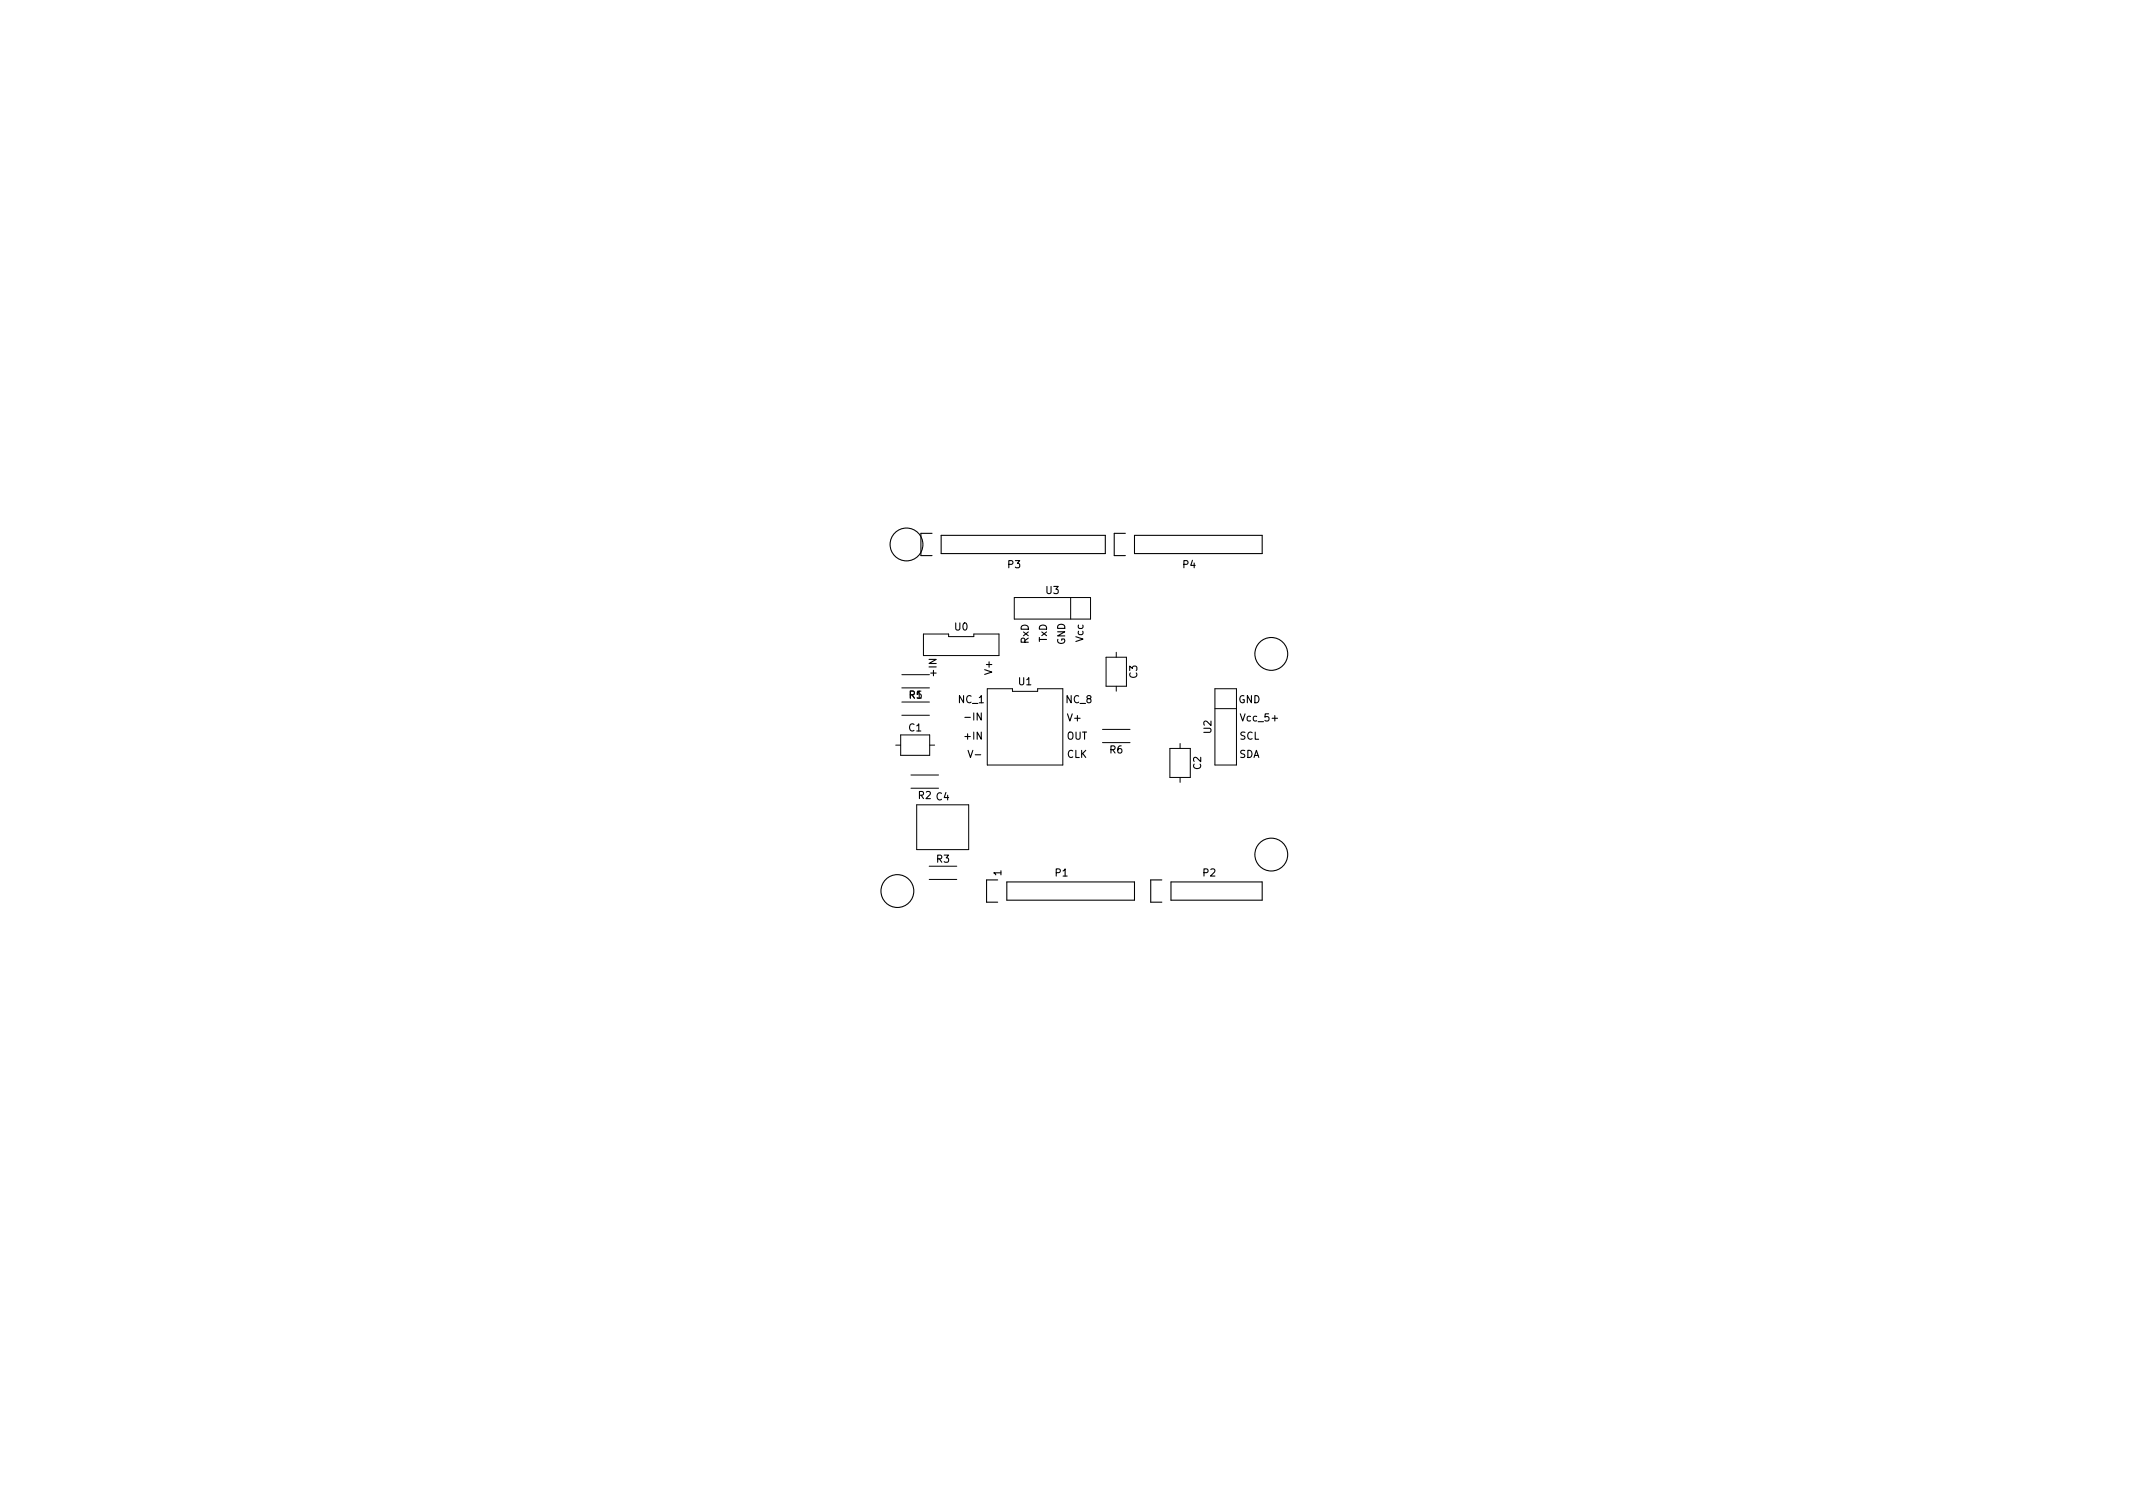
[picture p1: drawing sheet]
<svg xmlns="http://www.w3.org/2000/svg" width="297mm" height="210mm" viewBox="0 0 297 210" stroke-linecap="round" stroke-linejoin="round" font-family="sans-serif">
<defs><g id="words">
<g font-size="1.4">
<text x="140.4" y="79.1">P3</text>
<text x="145.7" y="82.7">U3</text>
<text x="164.8" y="79.1">P4</text>
<text x="133" y="87.8">U0</text>
<text x="143.2" y="89.7" transform="rotate(-90 143.2 89.7)">RxD</text>
<text x="145.8" y="89.4" transform="rotate(-90 145.8 89.4)">TxD</text>
<text x="148.3" y="89.8" transform="rotate(-90 148.3 89.8)">GND</text>
<text x="150.9" y="89.4" transform="rotate(-90 150.9 89.4)">Vcc</text>
<text x="130.4" y="94.1" transform="rotate(-90 130.4 94.1)">+IN</text>
<text x="138.2" y="93.8" transform="rotate(-90 138.2 93.8)">V+</text>
<text x="141.9" y="95.4">U1</text>
<text x="158.4" y="94.4" transform="rotate(-90 158.4 94.4)">C3</text>
<text x="126.6" y="101.8">C1</text>
<text x="126.6" y="97.3">R1</text>
<text x="133.5" y="97.9">NC_1</text>
<text x="134.6" y="100.3">-IN</text>
<text x="148.5" y="97.9">NC_8</text>
<text x="148.7" y="100.4">V+</text>
<text x="172.4" y="97.9">GND</text>
<text x="173" y="100.4">Vcc_5+</text>
<text x="134.4" y="103">+IN</text>
<text x="135.1" y="105.5">V-</text>
<text x="148.5" y="103">OUT</text>
<text x="148.6" y="105.5">CLK</text>
<text x="154.6" y="104.9">R6</text>
<text x="167.3" y="107.1" transform="rotate(-90 167.3 107.1)">C2</text>
<text x="168.7" y="102.1" transform="rotate(-90 168.7 102.1)">U2</text>
<text x="172.5" y="105.5">SDA</text>
<text x="172.6" y="103">SCL</text>
<text x="127.9" y="111.3">R2 C4</text>
<text x="130.4" y="120.1">R3</text>
<text x="139.4" y="121.9" transform="rotate(-90 139.4 121.9)">1</text>
<text x="147" y="122">P1</text>
<text x="167.6" y="122">P2</text>
</g>
</g></defs>
<g fill="none" stroke="#000" stroke-width=".14">
<path d="M125.6 97.8h3.8M125.6 99.6h3.8M125.6 95.8h3.8M125.6 93.9h3.8M128.6 88.3h3.5v.3h3.5v-.3h3.5v3h-10.5zM137.5 95.9h3.5v.4h3.5v-.4h3.5v10.6h-10.5zM141.2 83.2h10.7v3h-10.7zM149.1 83.2v3M154 91.5h2.9v4.1h-2.9zM155.4 90.8v.7M155.4 95.6v.6M169.2 95.9h3v10.6h-3z"/>
<path d="M169.2 98.7h3M124.7 103.8h.7M125.4 102.3h4.1v2.9h-4.1zM126.9 109.8h3.8M126.9 107.9h3.8M127.7 112.1h7.2v6.2h-7.2zM129.5 103.8h.7M153.5 101.6h3.9M153.5 103.4h3.9M162.9 104.2h2.9v4.1h-2.9zM164.3 103.5v.7M164.3 108.3v.6"/>
<path d="M129.4 122.5h3.8M129.4 120.6h3.8"/>
</g>
<g fill="none" stroke="#000" stroke-width=".15">
<path d="M129.8 74.3h-1.6v3.1h1.6M131.1 74.5h22.8v2.6h-22.8zM156.7 74.3h-1.5v3.1h1.5M158 74.5h17.8v2.6h-17.8zM138.9 122.5h-1.5v3.1h1.5M140.2 122.8h17.8v2.5h-17.8zM161.8 122.5h-1.6v3.1h1.6M163.1 122.8h12.7v2.5h-12.7z"/>
<circle cx="126.2" cy="75.8" r="2.29"/>
<circle cx="177" cy="91.1" r="2.29"/>
<circle cx="177" cy="119" r="2.29"/>
<circle cx="125" cy="124.1" r="2.29"/>
</g>
<use href="#words"/>
</svg>
